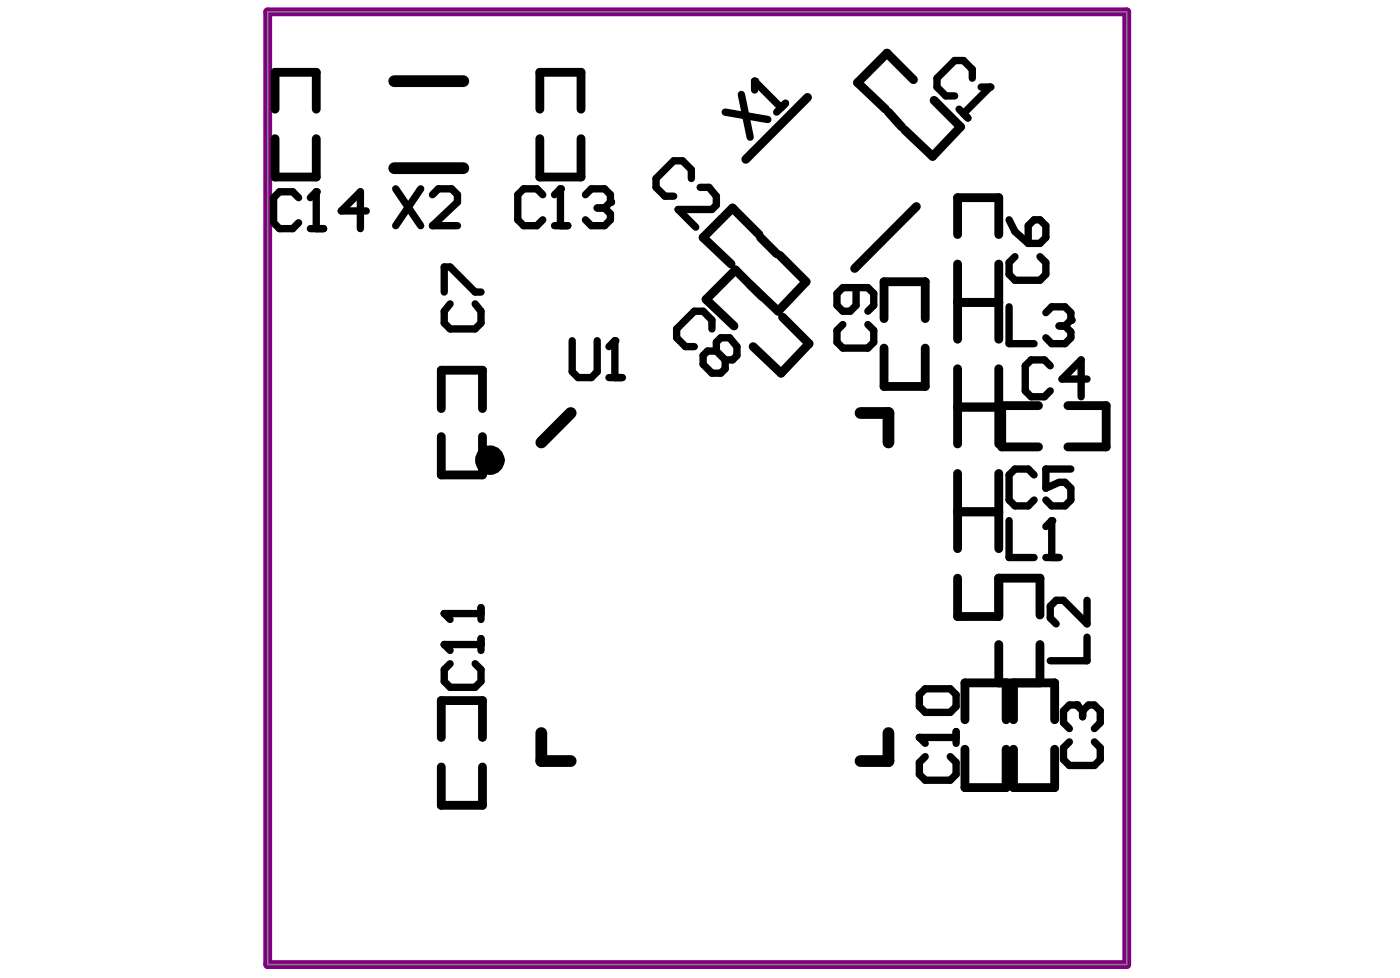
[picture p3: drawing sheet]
<svg xmlns="http://www.w3.org/2000/svg" width="288mm" height="201mm" viewBox="0 0 288 201" stroke-linecap="round" stroke-linejoin="round" font-family="sans-serif">
<path d="M55 2.4h176.7v195.9h-176.7z" fill="none" stroke="#808080" stroke-width=".3"/>
<path d="M55 2.4h176.7v195.9h-176.7z" fill="none" stroke="#800080" stroke-width="1.8"/>
<g fill="none" stroke="#000" stroke-width="1.8">
<path d="M187.8 16.4l-5.4-5.5-6.1 6.1 5.8 5.4M56.6 22.4v-7.5h8.4v7.5M56.6 28.5v7.9h8.4v-7.9M111 22.4v-7.5h8.5v7.5M111 28.5v7.9h8.5v-7.9M166 20l-12.7 12.8M182.7 23.1l2.7 3M192.1 20.6l5.4 5.5-5.7 6.1-5.8-5.5M156.1 48.2l-5.5-5.4-6 6 5.7 5.5M156.4 48.8l3.3 3.4M160.3 52.5l5.4 5.4-5.7 6.1-5.7-5.5M188.4 42.5l-12.7 12.7"/>
<path d="M196.9 48.2v-7.6h8.5v7.6M196.9 54.3v15.5M205.4 54.3v15.5M156.7 61l-5.5-5.5-6 6.1 5.7 5.4M160.9 65.2l5.5 5.5-5.8 6-5.7-5.4M181.8 65.5v-7.6h8.4v7.6M181.8 71.6v7.9h8.4v-7.9M196.9 75.8v15.5M196.9 62.2h8.5M205.4 75.8v15.5M90.7 84v-7.9h8.5v7.9M90.7 89.8v7.9h8.5v-7.9"/>
<path d="M196.9 97.3v15.5M196.9 83.7h8.5M205.4 97.3v15.5M213.5 83.4h-7.5v8.5h7.5M219.6 83.4h7.8v8.5h-7.8M196.9 118.9v7.9h8.5v-7.9h8.4v7.6M196.9 105.2h8.5M205.4 132.5v7.9M213.8 132.5v7.9M90.7 157.7v7.9h8.5v-7.9M90.7 151.6v-7.6h8.5v7.6M198.4 154.1v7.8h8.5v-7.8"/>
<path d="M198.4 148v-7.6h18.5v7.6M206.9 140.4v7.6M208.4 140.4v7.6M208.4 154.1v7.8h8.5v-7.8"/>
</g>
<path d="M81.1 16.7h14.2M81.1 34.6h14.2M117.4 84.9l-6.1 6.1M176.9 84.9h5.8v6.1M111.3 150.7v5.8h6.1M182.7 150.7v5.8h-5.8" fill="none" stroke="#000" stroke-width="2.4"/>
<g fill="none" stroke="#000" stroke-width="1.5">
<path d="M152.4 19.4l1.9 8.8M155.2 18.5v-1.8l5.4 5.4M199.9 16.1v-1.8l-1.8-1.9h-1.8l-3.6 3.7v1.8l1.8 1.8h1.8M201.7 17.9h1.9l-5.5 5.5M81.4 38.8l5.1 7.6M86.5 38.8l-5.1 7.6M142.2 36.7v-1.8l-1.9-1.8h-1.8l-3.6 3.6v1.8l1.8 1.8h1.8M144 38.5h1.8l1.5 1.8v1.9l-.9 .9h-7l3.7 3.6M149.1 23.1l8.8 1.5M161.5 21.2l-1.8 1.9M197.2 22.4l1.8 1.9M61.4 40.6l-1.2-1.2h-2.7l-1.2 1.2v5.2l1.2 1.2h2.7l1.2-1.2"/>
<path d="M63.8 47h2.7M63.8 40.6l1.2-1.2v7.6M75.3 43.4h-5.1l3.9-4v7.6M88.9 40l1.2-1.2h2.8l1.2 1.2v1.6l-5.2 4.8h5.2M111.6 40l-1.2-1.2h-2.7l-1.2 1.2v5.2l1.2 1.2h2.7l1.2-1.2M114 46.4h2.7M114 40l1.2-1.2v7.6M120.4 40l1.2-1.2h2.7l1.2 1.2v1.6l-1.2 1.2M122.8 42.8h1.5M124.3 42.8l1.2 1.2v1.2l-1.2 1.2h-2.7l-1.2-1.2M176 59.1v3.7l-1.2 1.2h-1.5l-1.2-1.2v-2.4l1.2-1.3h5.1l1.3 1.3v2.4l-1.3 1.2M207.5 45.2l1.2 2.4 2.7 2.4"/>
<path d="M208.7 52.8l-1.2 1.2v2.4l1.2 1.2h5.1l1.2-1.2v-2.4l-1.2-1.2M212.6 45.2h1.2l1.2 1.2v2.4l-1.2 1.2h-2.4v-3.6zM91.3 60v-5.1h1.3l5.1 5.1h1.2M92.6 62.5l-1.3 1.5v2.4l1.3 1.2h5.1l1.2-1.2v-2.4l-1.2-1.5M117.7 70.1v6.3l1.2 1.2h2.7l1.2-1.2v-6.3M125.2 77.6h2.7M125.2 71.3l1.2-1.2v7.5M146.4 67.6v-1.8l-1.8-1.8h-1.8l-3.7 3.6v1.8l1.8 1.9h1.9M147.3 72.2v-1.8l.9-1h1.8l1.5 1.9v1.8l-.9 .9h-1.5M147.3 72.2h-1.8l-.9 .9v1.8l1.8 1.8h1.8l.9-.9v-1.8M147.3 72.2l1.8 1.8M173.3 66.7l-1.2 1.2v2.5l1.2 1.2h5.1l1.3-1.2v-2.5l-1.3-1.2"/>
<path d="M207.5 63.1v7.6h5.1M215 64.3l1.3-1.2h2.7l1.2 1.2v1.5l-1.2 1.2M216 75.2l-1.3-1.2h-2.7l-1.2 1.2v5.2l1.2 1.2h2.7l1.3-1.2M217.8 67h1.2M219 67l1.2 1.2v1.2l-1.2 1.3h-2.7l-1.3-1.3M223.5 77.9h-5.1l3.9-3.9v7.6M212.6 97.7l-1.2-1.3h-2.7l-1.2 1.3v5.1l1.2 1.2h2.7l1.2-1.2M220.2 96.4h-5.2v4l2.8-1.2h1.2l1.2 1.2v2.4l-1.2 1.2h-2.7l-1.3-1.2M207.5 107.1v7.5h5.1M215 114.6h2.8M215 108.3l1.3-1.2v7.5M92.6 136.5l-1.3 1.2v2.4l1.3 1.2h5.1l1.2-1.2v-2.4l-1.2-1.2"/>
<path d="M98.9 124.9v2.5M98.9 131.3v2.4M98.9 132.5h-7.6l1.3 1.2M98.9 126.2h-7.6l1.3 1.2M223.5 131v4.9h-7.5M223.5 123.4v4.9l-4.8-4.9h-1.5l-1.2 1.2v2.5l1.2 1.2M190.2 155.6l-1.2 1.2v2.4l1.2 1.2h5.2l1.2-1.2v-2.4l-1.2-1.2M190.2 141.6h5.2l1.2 1.2v2.5l-1.2 1.2h-5.2l-1.2-1.2v-2.5zM196.6 150.4v2.4M196.6 151.6h-7.6l1.2 1.2M219.9 152.5l-1.2 1.2v2.5l1.2 1.2h5.1l1.2-1.2v-2.5l-1.2-1.2M222.6 146.2l-1.2-1.2h-1.5l-1.2 1.2v2.4l1.2 1.2"/>
<path d="M222.6 146.2l1.2-1.2h1.2l1.2 1.2v2.4l-1.2 1.2M222.6 146.2v1.2"/>
</g>
<g fill="#000">
<circle cx="155.2" cy="16.7" r=".76"/>
<circle cx="203.6" cy="17.9" r=".76"/>
<circle cx="65" cy="39.4" r=".76"/>
<circle cx="115.2" cy="38.8" r=".76"/>
<circle cx="125.5" cy="41.6" r=".76"/>
<circle cx="126.4" cy="70.1" r=".76"/>
<circle cx="220.2" cy="65.8" r=".76"/>
<circle cx="216.3" cy="107.1" r=".76"/>
<circle cx="91.3" cy="132.5" r=".76"/>
<circle cx="91.3" cy="126.2" r=".76"/>
<circle cx="189" cy="151.6" r=".76"/>
<circle cx="221.4" cy="145" r=".76"/>
</g>
<circle cx="100.7" cy="94.6" r="1.51" fill="none" stroke="#000" stroke-width="3"/>
</svg>
